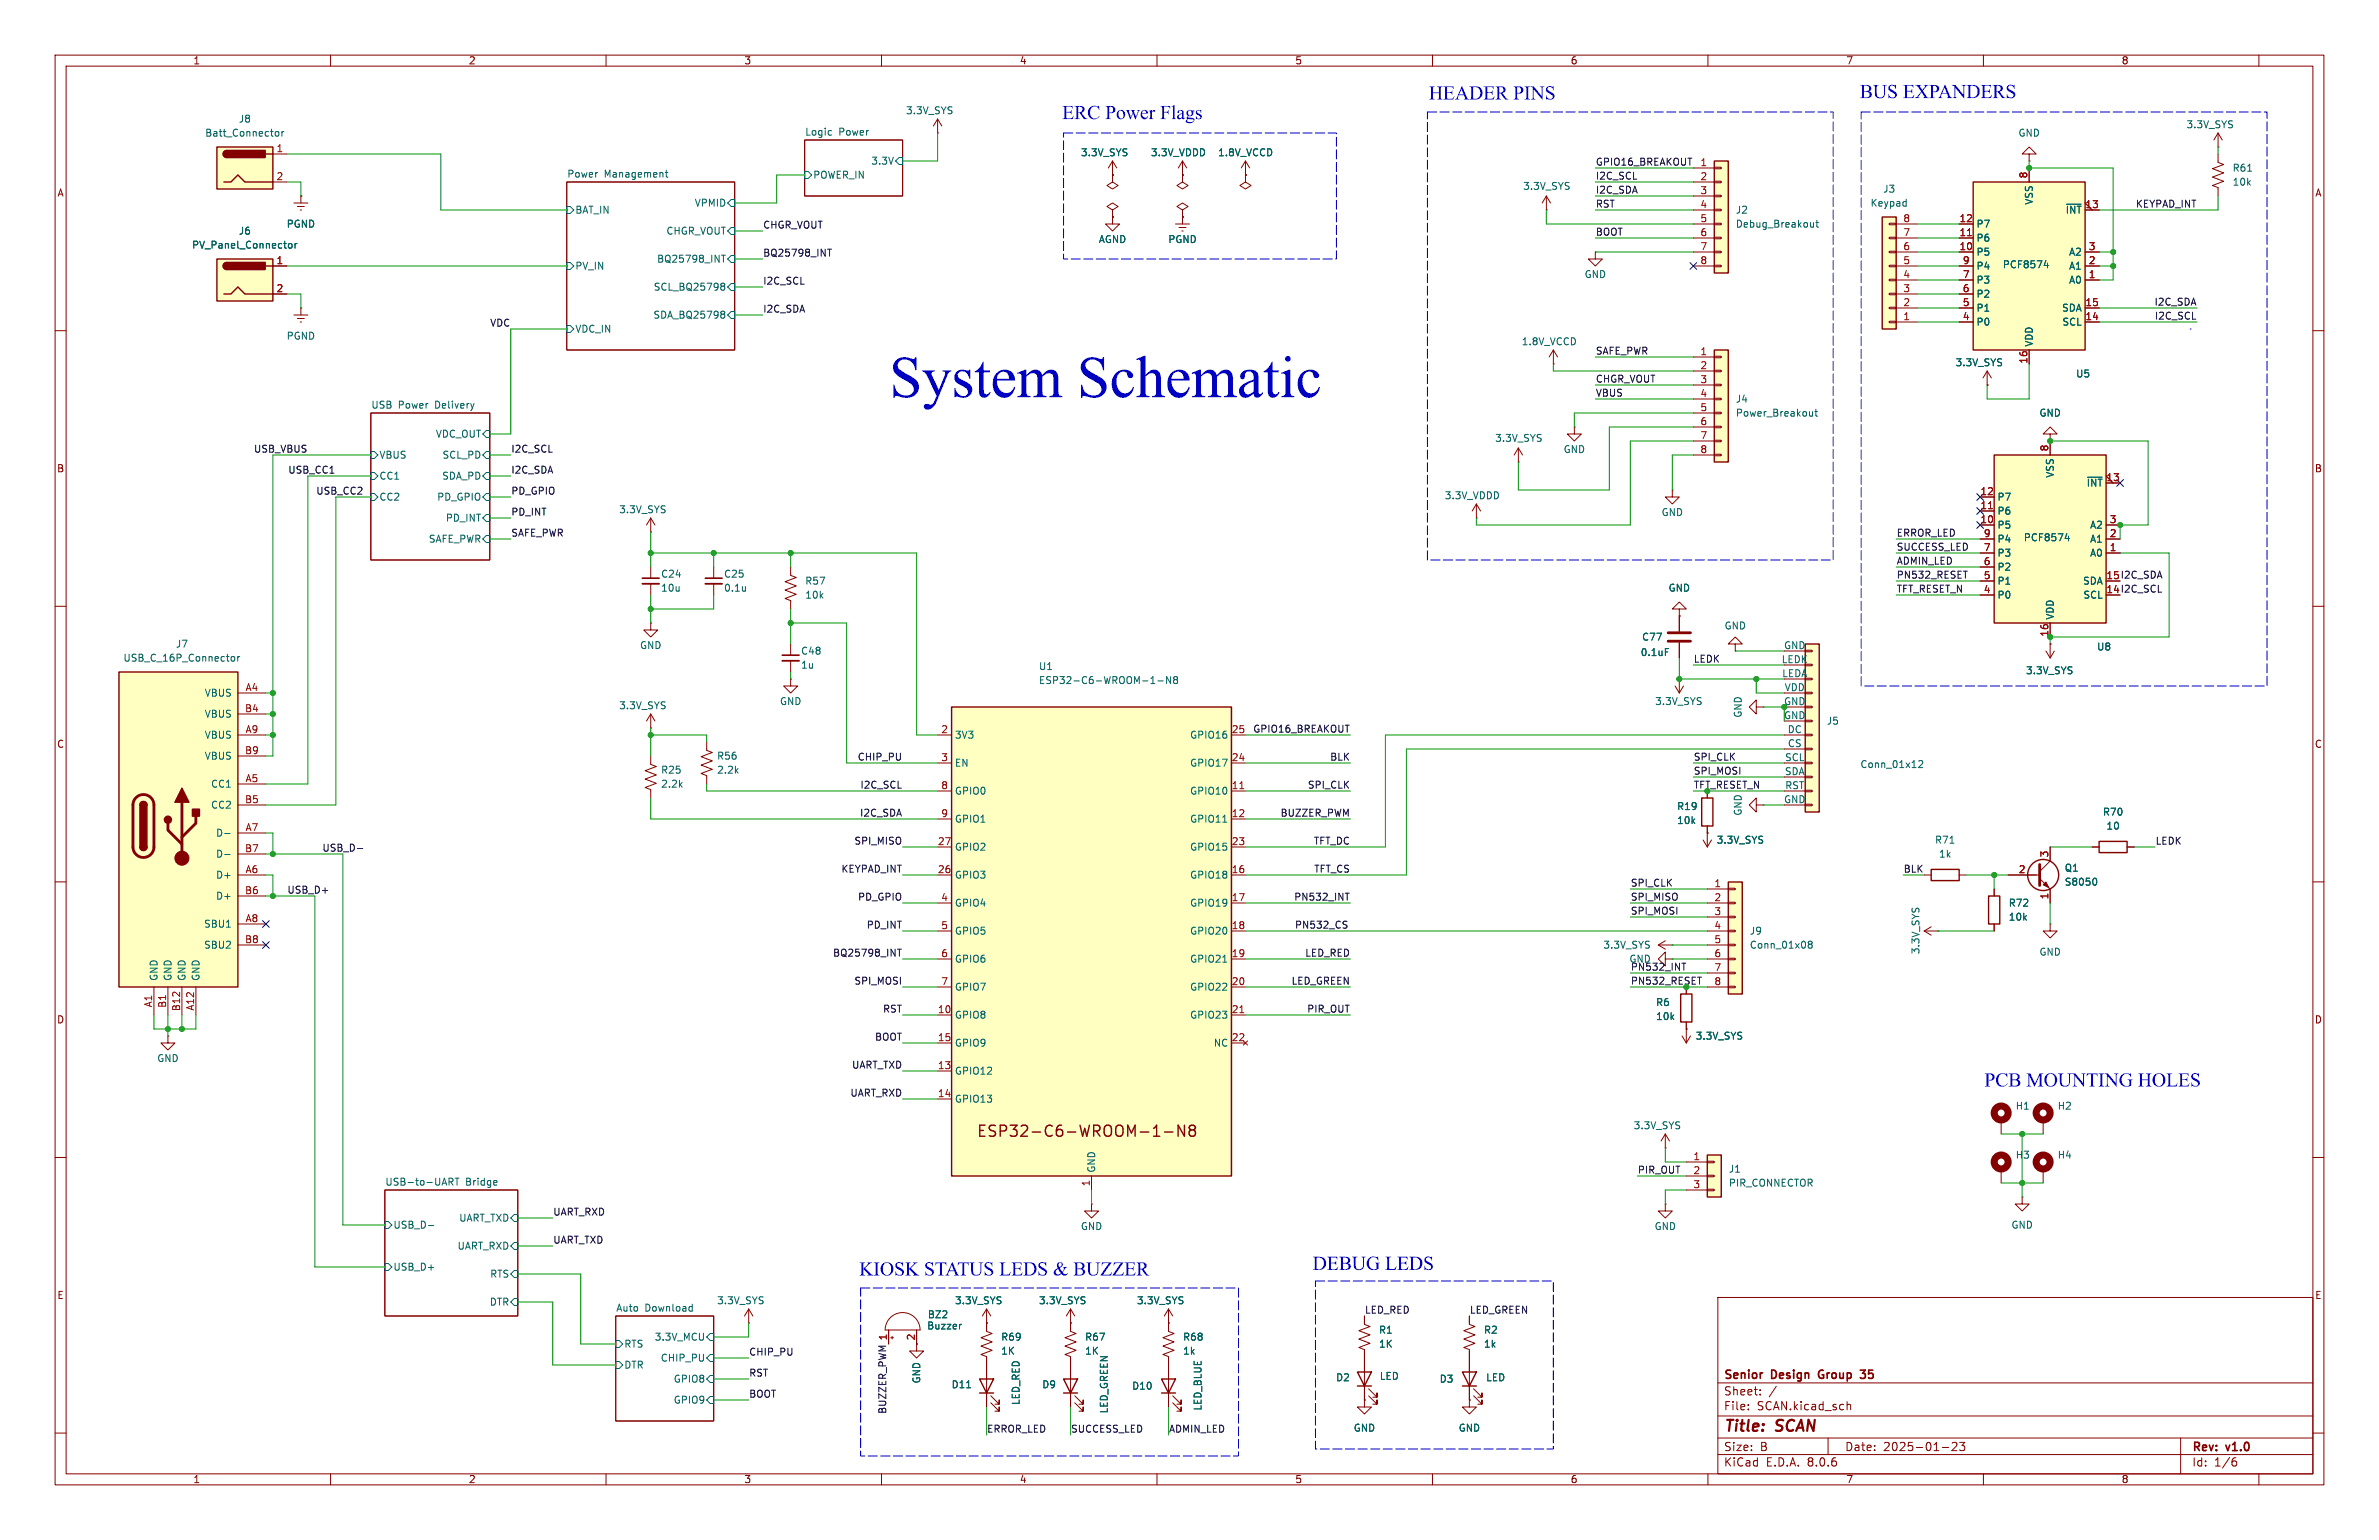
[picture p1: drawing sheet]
<svg xmlns="http://www.w3.org/2000/svg" width="432mm" height="279mm" viewBox="0 0 432 279" stroke-linecap="round" stroke-linejoin="round" font-family="sans-serif">
<defs><g id="words">
<text font-size="10.6" fill="#0000c2" x="161.4" y="74.9">SystemSchematic</text>
<g font-size="3.5" fill="#0000c2">
<text x="192.8" y="22">ERCPowerFlags</text>
<text x="259.3" y="18.5">HEADERPINS</text>
<text x="337.6" y="18.2">BUSEXPANDERS</text>
<text x="360.2" y="197.6">PCBMOUNTING HOLES</text>
<text x="156" y="231.8">KIOSK STATUSLEDS&amp; BUZZER</text>
<text x="238.3" y="230.8">DEBUGLEDS</text>
</g>
<g font-size="2.8" fill="#840000">
<text x="177.2" y="206.6">ESP32-C6-WROOM-1-N8</text>
<text x="312.8" y="260.3">Title:</text>
<text x="322.5" y="260.3">SCAN</text>
</g>
<g font-size="2.1" fill="#840000">
<text x="312.8" y="250.6">Senior</text>
<text x="321.6" y="250.6">Design</text>
<text x="330.8" y="250.6">Group</text>
<text x="339" y="250.6">35</text>
<text x="312.8" y="256.1">File:</text>
<text x="312.8" y="253.4">Sheet:</text>
<text x="318.9" y="256.1">SCAN.kicad_sch</text>
<text x="312.8" y="263.5">Size:</text>
<text x="319.5" y="263.5">B</text>
<text x="334.8" y="263.5">Date:</text>
<text x="341.8" y="263.5">2025-01-23</text>
<text x="397.8" y="263.7">Rev:</text>
<text x="404.2" y="263.7">v1.0</text>
<text x="312.8" y="266.3">KiCad</text>
<text x="320.5" y="266.3">E.D.A.</text>
<text x="328.1" y="266.3">8.0.6</text>
<text x="397.8" y="266.3">Id:</text>
<text x="401.9" y="266.3">1/6</text>
</g>
<g font-size="1.8" fill="#840000">
<text x="35" y="11.9">1</text>
<text x="85" y="11.9">2</text>
<text x="135" y="11.9">3</text>
<text x="185" y="11.9">4</text>
<text x="235" y="11.9">5</text>
<text x="285" y="11.9">6</text>
<text x="335" y="11.9">7</text>
<text x="385" y="11.9">8</text>
<text x="10.3" y="35.9">A</text>
<text x="420.1" y="35.9">A</text>
<text x="10.3" y="85.9">B</text>
<text x="420.1" y="85.9">B</text>
<text x="382.2" y="107.7">14 I2C_SCL</text>
<text x="382.2" y="105.2">15 I2C_SDA</text>
<text x="10.3" y="135.9">C</text>
<text x="420.1" y="135.9">C</text>
<text x="10.3" y="185.9">D</text>
<text x="420.1" y="185.9">D</text>
<text x="10.3" y="235.9">E</text>
<text x="420.1" y="235.9">E</text>
<text x="35" y="269.3">1</text>
<text x="85" y="269.3">2</text>
<text x="135" y="269.3">3</text>
<text x="185" y="269.3">4</text>
<text x="235" y="269.3">5</text>
<text x="285" y="269.3">6</text>
<text x="335" y="269.3">7</text>
<text x="385" y="269.3">8</text>
</g>
<g font-size="1.8" fill="#006464">
<text x="43.3" y="22.5">J8</text>
<text x="164.3" y="20.9">3.3V_SYS</text>
<text x="396.8" y="23.5">3.3V_SYS</text>
<text x="37.2" y="25">Batt_Connector</text>
<text x="146" y="24.7">Logic</text>
<text x="152.2" y="24.7">Power</text>
<text x="196.1" y="28.5">3.3V_SYS</text>
<text x="208.8" y="28.5">3.3V_VDDD</text>
<text x="221" y="28.5">1.8V_VCCD</text>
<text x="366.3" y="25">GND</text>
<text x="102.9" y="32.3">Power</text>
<text x="109.7" y="32.3">Management</text>
<text x="147.5" y="32.6">POWER_IN</text>
<text x="158.1" y="30.1">3.3V</text>
<text x="276.4" y="34.6">3.3V_SYS</text>
<text x="341.7" y="35.2">J3</text>
<text x="405.1" y="31.3">R61</text>
<text x="405.1" y="33.9">10k</text>
<text x="51.9" y="41.5">PGND</text>
<text x="104.3" y="39">BAT_IN</text>
<text x="126" y="37.7">VPMID</text>
<text x="315" y="39">J2</text>
<text x="315" y="41.5">Debug_Breakout</text>
<text x="339.4" y="37.7">Keypad</text>
<text x="358.6" y="41.5">P7</text>
<text x="369.2" y="37.2" transform="rotate(-90 369.2 37.2)">VSS</text>
<text x="374.8" y="39">~{INT}</text>
<text x="34.8" y="45.3">PV_Panel_Connector</text>
<text x="43.3" y="42.8">J6</text>
<text x="119.2" y="47.9">BQ25798_INT</text>
<text x="120.9" y="42.8">CHGR_VOUT</text>
<text x="199.3" y="44.3">AGND</text>
<text x="212" y="44.3">PGND</text>
<text x="358.6" y="46.6">P5</text>
<text x="358.6" y="44">P6</text>
<text x="375.5" y="46.6">A2</text>
<text x="104.3" y="49.1">PV_IN</text>
<text x="118.6" y="52.9">SCL_BQ25798</text>
<text x="287.5" y="50.6">GND</text>
<text x="358.6" y="51.7">P3</text>
<text x="358.6" y="49.1">P4</text>
<text x="363.4" y="48.9">PCF8574</text>
<text x="375.5" y="51.7">A0</text>
<text x="375.5" y="49.1">A1</text>
<text x="118.5" y="58">SDA_BQ25798</text>
<text x="358.6" y="59.3">P0</text>
<text x="358.6" y="56.7">P1</text>
<text x="358.6" y="54.2">P2</text>
<text x="374.2" y="56.7">SDA</text>
<text x="374.2" y="59.3">SCL</text>
<text x="51.9" y="61.8">PGND</text>
<text x="104.3" y="60.6">VDC_IN</text>
<text x="276.1" y="62.8">1.8V_VCCD</text>
<text x="369.2" y="63" transform="rotate(-90 369.2 63)">VDD</text>
<text x="354.8" y="66.6">3.3V_SYS</text>
<text x="376.7" y="68.7">U5</text>
<text x="67.3" y="74.2">USB</text>
<text x="72.3" y="74.2">Power</text>
<text x="79.1" y="74.2">Delivery</text>
<text x="315" y="73.3">J4</text>
<text x="315" y="75.8">Power_Breakout</text>
<text x="370.1" y="75.8">GND</text>
<text x="68.8" y="83.4">VBUS</text>
<text x="79" y="79.6">VDC_OUT</text>
<text x="80.2" y="83.4">SCL_PD</text>
<text x="271.3" y="80.4">3.3V_SYS</text>
<text x="283.7" y="82.4">GND</text>
<text x="68.8" y="87.2">CC1</text>
<text x="80.2" y="87.2">SDA_PD</text>
<text x="373" y="86.8" transform="rotate(-90 373 86.8)">VSS</text>
<text x="378.7" y="88.5">~{INT}</text>
<text x="68.8" y="91">CC2</text>
<text x="79.3" y="91">PD_GPIO</text>
<text x="80.8" y="94.8">PD_INT</text>
<text x="112.3" y="93.3">3.3V_SYS</text>
<text x="262.1" y="90.8">3.3V_VDDD</text>
<text x="301.5" y="93.8">GND</text>
<text x="362.5" y="93.6">P6</text>
<text x="362.5" y="91">P7</text>
<text x="77.7" y="98.7">SAFE_PWR</text>
<text x="362.5" y="96.1">P5</text>
<text x="362.5" y="101.2">P3</text>
<text x="362.5" y="98.7">P4</text>
<text x="367.2" y="98.4">PCF8574</text>
<text x="379.3" y="101.2">A0</text>
<text x="379.3" y="98.7">A1</text>
<text x="379.3" y="96.1">A2</text>
<text x="119.9" y="105">C24</text>
<text x="119.9" y="107.5">10u</text>
<text x="131.3" y="105">C25</text>
<text x="131.3" y="107.5">0.1u</text>
<text x="146.1" y="106.3">R57</text>
<text x="302.8" y="107.5">GND</text>
<text x="362.5" y="106.3">P1</text>
<text x="362.5" y="103.7">P2</text>
<text x="378" y="106.3">SDA</text>
<text x="146.1" y="108.8">10k</text>
<text x="362.5" y="108.8">P0</text>
<text x="373" y="112.5" transform="rotate(-90 373 112.5)">VDD</text>
<text x="378.1" y="108.8">SCL</text>
<text x="31.8" y="117.7">J7</text>
<text x="116.1" y="118">GND</text>
<text x="145.3" y="119">C48</text>
<text x="297.7" y="119.2">0.1uF</text>
<text x="298" y="116.4">C77</text>
<text x="312.9" y="114.4">GND</text>
<text x="323.7" y="117.9">GND</text>
<text x="380.5" y="118.2">U8</text>
<text x="22.3" y="120.2">USB_C_16P_Connector</text>
<text x="145.3" y="121.5">1u</text>
<text x="188.5" y="124.3">ESP32-C6-WROOM-1-N8</text>
<text x="188.5" y="121.8">U1</text>
<text x="323.3" y="120.4">LEDK</text>
<text x="323.4" y="122.9">LEDA</text>
<text x="323.8" y="125.5">VDD</text>
<text x="367.6" y="122.5">3.3V_SYS</text>
<text x="37.1" y="126.6">VBUS</text>
<text x="37.1" y="130.4">VBUS</text>
<text x="112.3" y="128.9">3.3V_SYS</text>
<text x="141.5" y="128.1">GND</text>
<text x="300.3" y="128.1">3.3V_SYS</text>
<text x="316.3" y="130.3" transform="rotate(-90 316.3 130.3)">GND</text>
<text x="323.7" y="128">GND</text>
<text x="323.7" y="130.6">GND</text>
<text x="331.5" y="131.7">J5</text>
<text x="37.1" y="134.2">VBUS</text>
<text x="173.2" y="134.2">3V3</text>
<text x="215.9" y="134.2">GPIO16</text>
<text x="324.4" y="133.1">DC</text>
<text x="324.4" y="135.6">CS</text>
<text x="37.1" y="138">VBUS</text>
<text x="38.2" y="143.1">CC1</text>
<text x="119.9" y="143.1">2.2k</text>
<text x="119.9" y="140.6">R25</text>
<text x="130.1" y="140.6">2.2k</text>
<text x="130.1" y="138">R56</text>
<text x="173.2" y="139.3">EN</text>
<text x="215.9" y="139.3">GPIO17</text>
<text x="323.9" y="140.7">SDA</text>
<text x="323.9" y="138.2">SCL</text>
<text x="323.9" y="143.3">RST</text>
<text x="337.6" y="139.5">Conn_01x12</text>
<text x="38.2" y="146.9">CC2</text>
<text x="173.2" y="144.4">GPIO0</text>
<text x="173.2" y="149.5">GPIO1</text>
<text x="215.9" y="144.4">GPIO10</text>
<text x="215.9" y="149.5">GPIO11</text>
<text x="304.3" y="147.2">R19</text>
<text x="304.3" y="149.7">10k</text>
<text x="316.3" y="148.1" transform="rotate(-90 316.3 148.1)">GND</text>
<text x="323.7" y="145.8">GND</text>
<text x="381.6" y="148.2">R70</text>
<text x="39.1" y="152">D-</text>
<text x="39.1" y="155.8">D-</text>
<text x="173.2" y="154.5">GPIO2</text>
<text x="215.9" y="154.5">GPIO15</text>
<text x="311.5" y="153.3">3.3V_SYS</text>
<text x="351.1" y="153.3">R71</text>
<text x="351.8" y="155.8">1k</text>
<text x="382.2" y="150.7">10</text>
<text x="39.1" y="159.6">D+</text>
<text x="173.2" y="159.6">GPIO3</text>
<text x="215.9" y="159.6">GPIO18</text>
<text x="374.7" y="158.3">Q1</text>
<text x="374.7" y="160.9">S8050</text>
<text x="39.1" y="163.4">D+</text>
<text x="173.2" y="164.7">GPIO4</text>
<text x="215.9" y="164.7">GPIO19</text>
<text x="364.5" y="164.7">R72</text>
<text x="364.5" y="167.2">10k</text>
<text x="36.9" y="168.5">SBU1</text>
<text x="36.9" y="172.3">SBU2</text>
<text x="173.2" y="169.8">GPIO5</text>
<text x="215.9" y="169.8">GPIO20</text>
<text x="290.9" y="172.3">3.3V_SYS</text>
<text x="317.5" y="169.8">J9</text>
<text x="317.5" y="172.3">Conn_01x08</text>
<text x="348.6" y="173.2" transform="rotate(-90 348.6 173.2)">3.3V_SYS</text>
<text x="370.1" y="173.6">GND</text>
<text x="28.8" y="178.1" transform="rotate(-90 28.8 178.1)">GND</text>
<text x="31.3" y="178.1" transform="rotate(-90 31.3 178.1)">GND</text>
<text x="33.9" y="178.1" transform="rotate(-90 33.9 178.1)">GND</text>
<text x="36.4" y="178.1" transform="rotate(-90 36.4 178.1)">GND</text>
<text x="173.2" y="174.9">GPIO6</text>
<text x="173.2" y="179.9">GPIO7</text>
<text x="215.9" y="174.9">GPIO21</text>
<text x="215.9" y="179.9">GPIO22</text>
<text x="173.2" y="185">GPIO8</text>
<text x="215.9" y="185">GPIO23</text>
<text x="300.5" y="182.7">R6</text>
<text x="300.5" y="185.3">10k</text>
<text x="173.2" y="190.1">GPIO9</text>
<text x="220.2" y="190.1">NC</text>
<text x="307.7" y="188.8">3.3V_SYS</text>
<text x="28.4" y="192.9">GND</text>
<text x="173.2" y="195.2">GPIO12</text>
<text x="173.2" y="200.3">GPIO13</text>
<text x="365.8" y="201.5">H1</text>
<text x="373.4" y="201.5">H2</text>
<text x="296.4" y="205.1">3.3V_SYS</text>
<text x="69.8" y="215.2">USB-to-UART</text>
<text x="84.5" y="215.2">Bridge</text>
<text x="199" y="212.9" transform="rotate(-90 199 212.9)">GND</text>
<text x="313.7" y="213">J1</text>
<text x="313.7" y="215.5">PIR_CONNECTOR</text>
<text x="365.8" y="210.4">H3</text>
<text x="373.4" y="210.4">H4</text>
<text x="83.2" y="221.8">UART_TXD</text>
<text x="71.3" y="223.1">USB_D-</text>
<text x="82.9" y="226.9">UART_RXD</text>
<text x="196.1" y="223.4">GND</text>
<text x="300.2" y="223.4">GND</text>
<text x="365" y="223.1">GND</text>
<text x="71.3" y="230.7">USB_D+</text>
<text x="88.9" y="232">RTS</text>
<text x="88.8" y="237.1">DTR</text>
<text x="111.8" y="238">Auto</text>
<text x="117" y="238">Download</text>
<text x="130.1" y="236.8">3.3V_SYS</text>
<text x="168.3" y="239.4">BZ2</text>
<text x="173.2" y="236.8">3.3V_SYS</text>
<text x="188.5" y="236.8">3.3V_SYS</text>
<text x="206.3" y="236.8">3.3V_SYS</text>
<text x="113.2" y="244.7">RTS</text>
<text x="118.7" y="243.4">3.3V_MCU</text>
<text x="168.2" y="241.4">Buzzer</text>
<text x="181.6" y="246">1K</text>
<text x="181.6" y="243.4">R69</text>
<text x="196.9" y="246">1K</text>
<text x="196.9" y="243.4">R67</text>
<text x="214.6" y="243.4">R68</text>
<text x="214.6" y="246">1k</text>
<text x="250.2" y="242.2">R1</text>
<text x="250.2" y="244.7">1K</text>
<text x="269.3" y="242.2">R2</text>
<text x="269.3" y="244.7">1k</text>
<text x="113.2" y="248.5">DTR</text>
<text x="119.8" y="247.2">CHIP_PU</text>
<text x="122.2" y="251.1">GPIO8</text>
<text x="167.2" y="251.1" transform="rotate(-90 167.2 251.1)">GND</text>
<text x="242.4" y="250.8">D2</text>
<text x="250.3" y="250.5">LED</text>
<text x="261.2" y="251.1">D3</text>
<text x="269.6" y="250.8">LED</text>
<text x="122.2" y="254.9">GPIO9</text>
<text x="172.6" y="252.1">D11</text>
<text x="185.3" y="255" transform="rotate(-90 185.3 255)">LED_RED</text>
<text x="189.1" y="252.1">D9</text>
<text x="201.3" y="256.5" transform="rotate(-90 201.3 256.5)">LED_GREEN</text>
<text x="205.4" y="252.3">D10</text>
<text x="218.3" y="256" transform="rotate(-90 218.3 256)">LED_BLUE</text>
<text x="245.6" y="259.9">GND</text>
<text x="264.7" y="259.9">GND</text>
</g>
<g font-size="1.8" fill="#a90000">
<text x="50.1" y="27.7">1</text>
<text x="50.1" y="32.8">2</text>
<text x="308.5" y="30.2">1</text>
<text x="308.5" y="32.8">2</text>
<text x="308.5" y="35.3">3</text>
<text x="368" y="32.5" transform="rotate(-90 368 32.5)">8</text>
<text x="308.5" y="37.8">4</text>
<text x="308.5" y="40.4">5</text>
<text x="345.4" y="40.4">8</text>
<text x="355.6" y="40.4">12</text>
<text x="378.4" y="37.8">13</text>
<text x="308.5" y="42.9">6</text>
<text x="308.5" y="45.5">7</text>
<text x="345.4" y="45.5">6</text>
<text x="345.4" y="42.9">7</text>
<text x="355.6" y="45.5">10</text>
<text x="355.6" y="42.9">11</text>
<text x="379" y="45.5">3</text>
<text x="50.1" y="48">1</text>
<text x="50.1" y="53.1">2</text>
<text x="308.5" y="48">8</text>
<text x="345.4" y="53.1">3</text>
<text x="345.4" y="50.5">4</text>
<text x="345.4" y="48">5</text>
<text x="356.2" y="53.1">6</text>
<text x="356.2" y="50.5">7</text>
<text x="356.2" y="48">9</text>
<text x="379" y="50.5">1</text>
<text x="379" y="48">2</text>
<text x="345.4" y="58.2">1</text>
<text x="345.4" y="55.6">2</text>
<text x="356.2" y="58.2">4</text>
<text x="356.2" y="55.6">5</text>
<text x="378.4" y="58.2">14</text>
<text x="378.4" y="55.6">15</text>
<text x="308.5" y="64.5">1</text>
<text x="308.5" y="67.1">2</text>
<text x="308.5" y="69.6">3</text>
<text x="368" y="66.1" transform="rotate(-90 368 66.1)">16</text>
<text x="308.5" y="72.1">4</text>
<text x="308.5" y="74.7">5</text>
<text x="308.5" y="77.2">6</text>
<text x="308.5" y="79.8">7</text>
<text x="308.5" y="82.3">8</text>
<text x="371.9" y="82" transform="rotate(-90 371.9 82)">8</text>
<text x="359.4" y="89.9">12</text>
<text x="382.2" y="87.4">13</text>
<text x="359.4" y="95">10</text>
<text x="359.4" y="92.5">11</text>
<text x="382.8" y="95">3</text>
<text x="360" y="100.1">7</text>
<text x="360" y="97.5">9</text>
<text x="382.8" y="100.1">1</text>
<text x="382.8" y="97.5">2</text>
<text x="360" y="107.7">4</text>
<text x="360" y="105.2">5</text>
<text x="360" y="102.6">6</text>
<text x="382.2" y="107.7">14</text>
<text x="382.2" y="105.2">15</text>
<text x="371.9" y="115.6" transform="rotate(-90 371.9 115.6)">16</text>
<text x="44.5" y="125.5">A4</text>
<text x="44.4" y="129.3">B4</text>
<text x="44.4" y="136.9">B9</text>
<text x="44.5" y="133.1">A9</text>
<text x="170.7" y="133.1">2</text>
<text x="223.5" y="133.1">25</text>
<text x="44.5" y="142">A5</text>
<text x="170.7" y="138.2">3</text>
<text x="170.7" y="143.3">8</text>
<text x="223.5" y="143.3">11</text>
<text x="223.5" y="138.2">24</text>
<text x="44.4" y="145.8">B5</text>
<text x="170.7" y="148.3">9</text>
<text x="223.5" y="148.3">12</text>
<text x="44.4" y="154.7">B7</text>
<text x="44.5" y="150.9">A7</text>
<text x="170.1" y="153.4">27</text>
<text x="223.5" y="153.4">23</text>
<text x="371.9" y="155.6" transform="rotate(-90 371.9 155.6)">3</text>
<text x="44.5" y="158.5">A6</text>
<text x="170.1" y="158.5">26</text>
<text x="223.5" y="158.5">16</text>
<text x="311.1" y="161">1</text>
<text x="366.3" y="158.5">2</text>
<text x="44.4" y="162.3">B6</text>
<text x="44.5" y="167.4">A8</text>
<text x="170.7" y="163.6">4</text>
<text x="223.5" y="163.6">17</text>
<text x="311.1" y="163.6">2</text>
<text x="311.1" y="166.1">3</text>
<text x="371.9" y="163.3" transform="rotate(-90 371.9 163.3)">1</text>
<text x="44.4" y="171.2">B8</text>
<text x="170.7" y="168.7">5</text>
<text x="170.7" y="173.7">6</text>
<text x="223.5" y="168.7">18</text>
<text x="223.5" y="173.7">19</text>
<text x="311.1" y="168.7">4</text>
<text x="311.1" y="171.2">5</text>
<text x="311.1" y="173.7">6</text>
<text x="170.7" y="178.8">7</text>
<text x="223.5" y="178.8">20</text>
<text x="311.1" y="176.3">7</text>
<text x="311.1" y="178.8">8</text>
<text x="27.7" y="182.9" transform="rotate(-90 27.7 182.9)">A1</text>
<text x="30.2" y="183" transform="rotate(-90 30.2 183)">B1</text>
<text x="32.8" y="183.6" transform="rotate(-90 32.8 183.6)">B12</text>
<text x="35.3" y="183.5" transform="rotate(-90 35.3 183.5)">A12</text>
<text x="170.1" y="183.9">10</text>
<text x="223.5" y="183.9">21</text>
<text x="170.1" y="189">15</text>
<text x="223.5" y="189">22</text>
<text x="170.1" y="194.1">13</text>
<text x="170.1" y="199.1">14</text>
<text x="197.9" y="215.3" transform="rotate(-90 197.9 215.3)">1</text>
<text x="307.3" y="210.6">1</text>
<text x="307.3" y="213.1">2</text>
<text x="307.3" y="215.6">3</text>
<text x="161" y="243.3" transform="rotate(-90 161 243.3)">1</text>
<text x="166.1" y="243.3" transform="rotate(-90 166.1 243.3)">2</text>
</g>
<g font-size="1.8" fill="#0f0f0f">
<text x="289.6" y="32.7">I2C_SCL</text>
<text x="289.6" y="30.1">GPIO16_BREAKOUT</text>
<text x="289.6" y="35.2">I2C_SDA</text>
<text x="138.4" y="41.6">CHGR_VOUT</text>
<text x="289.6" y="37.8">RST</text>
<text x="387.6" y="37.8">KEYPAD_INT</text>
<text x="138.4" y="46.6">BQ25798_INT</text>
<text x="289.6" y="42.8">BOOT</text>
<text x="138.4" y="51.7">I2C_SCL</text>
<text x="88.9" y="59.3">VDC</text>
<text x="138.4" y="56.8">I2C_SDA</text>
<text x="391" y="55.5">I2C_SDA</text>
<text x="391" y="58.1">I2C_SCL</text>
<text x="289.6" y="64.4">SAFE_PWR</text>
<text x="289.6" y="69.5">CHGR_VOUT</text>
<text x="289.6" y="72">VBUS</text>
<text x="46" y="82.2">USB_VBUS</text>
<text x="92.7" y="82.2">I2C_SCL</text>
<text x="52.2" y="86">USB_CC1</text>
<text x="57.3" y="89.8">USB_CC2</text>
<text x="92.7" y="86">I2C_SDA</text>
<text x="92.7" y="89.8">PD_GPIO</text>
<text x="92.7" y="93.6">PD_INT</text>
<text x="92.7" y="97.4">SAFE_PWR</text>
<text x="344.2" y="97.4">ERROR_LED</text>
<text x="344.2" y="100">SUCCESS_LED</text>
<text x="344.2" y="102.5">ADMIN_LED</text>
<text x="344.2" y="105.1">PN532_RESET</text>
<text x="344.2" y="107.6">TFT_RESET_N</text>
<text x="307.3" y="120.3">LEDK</text>
<text x="227.4" y="133">GPIO16_BREAKOUT</text>
<text x="155.6" y="138.1">CHIP_PU</text>
<text x="156.1" y="143.2">I2C_SCL</text>
<text x="237.3" y="143.2">SPI_CLK</text>
<text x="241.3" y="138.1">BLK</text>
<text x="307.3" y="140.6">SPI_MOSI</text>
<text x="307.3" y="138.1">SPI_CLK</text>
<text x="156" y="148.2">I2C_SDA</text>
<text x="232.3" y="148.2">BUZZER_PWM</text>
<text x="58.4" y="154.6">USB_D-</text>
<text x="155" y="153.3">SPI_MISO</text>
<text x="238.4" y="153.3">TFT_DC</text>
<text x="391.2" y="153.3">LEDK</text>
<text x="152.6" y="158.4">KEYPAD_INT</text>
<text x="238.4" y="158.4">TFT_CS</text>
<text x="295.9" y="160.9">SPI_CLK</text>
<text x="345.4" y="158.4">BLK</text>
<text x="52.1" y="162.2">USB_D+</text>
<text x="155.6" y="163.5">PD_GPIO</text>
<text x="234.8" y="163.5">PN532_INT</text>
<text x="295.9" y="163.5">SPI_MISO</text>
<text x="295.9" y="166">SPI_MOSI</text>
<text x="151.1" y="173.6">BQ25798_INT</text>
<text x="157.2" y="168.6">PD_INT</text>
<text x="234.9" y="168.6">PN532_CS</text>
<text x="236.8" y="173.6">LED_RED</text>
<text x="155" y="178.7">SPI_MOSI</text>
<text x="234.3" y="178.7">LED_GREEN</text>
<text x="295.7" y="174.9">GND</text>
<text x="295.9" y="176.2">PN532_INT</text>
<text x="160.2" y="183.8">RST</text>
<text x="237.2" y="183.8">PIR_OUT</text>
<text x="158.7" y="188.9">BOOT</text>
<text x="154.6" y="194">UART_TXD</text>
<text x="154.3" y="199">UART_RXD</text>
<text x="297.2" y="213">PIR_OUT</text>
<text x="100.3" y="220.6">UART_RXD</text>
<text x="100.3" y="225.7">UART_TXD</text>
<text x="247.6" y="238.4">LED_RED</text>
<text x="266.7" y="238.4">LED_GREEN</text>
<text x="135.9" y="249.8">RST</text>
<text x="135.9" y="246">CHIP_PU</text>
<text x="135.9" y="253.7">BOOT</text>
<text x="160.9" y="256.6" transform="rotate(-90 160.9 256.6)">BUZZER_PWM 1</text>
<text x="179.1" y="260">ERROR_LED</text>
<text x="194.3" y="260">SUCCESS_LED</text>
<text x="212.1" y="260">ADMIN_LED</text>
</g>
<g font-size="1.8" fill="#009600">
<text x="307.3" y="143.2">TFT_RESET_N</text>
<text x="295.9" y="178.7">PN532_RESET</text>
</g>
</g></defs>
<g fill="none" stroke="#840000" stroke-width=".18">
<path d="M10 10h411.8v259.4h-411.8zM12 12h407.8v255.4h-407.8zM60 10v2M110 10v2M160 10v2M210 10v2M260 10v2M310 10v2M360 10v2M410 10v2M102.9 33h30.4v30.5h-30.4zM146 25.4h17.8v10.2h-17.8z"/>
<path d="M201.9 38.1l1-.6-1-.7-1 .7 1 .6v1.3M201.9 39.4h.1M201.9 31.8h.1M201.9 29.2l-.7 1.3M201.9 29.2v2.6M201.9 29.2l.8 1.3M10 60h2M419.8 60h2M67.3 74.9h21.6v26.7h-21.6zM10 110h2M143.5 116.8v2.1M143.5 119.9v2"/>
<path d="M419.8 110h2M10 160h2M419.8 160h2M10 210h2M69.8 215.9h24.2v22.9h-24.2zM419.8 210h2M111.8 238.8h17.7v19h-17.7zM212.1 237.5v4.1l1 .3-2 .8 2 .8-2 .7 2 .8-2 .7 1 .4v9.2M212.1 237.5l-.8 1.3M212.1 237.5l.8 1.3M311.8 235.4h108v32h-108zM10 260h2"/>
<path d="M212.1 240h.1M212.9 254.5l1.5 1.5v-.7v.7h-.8M212.9 253.2l1.5 1.6v-.8v.8h-.8M311.8 256.9h108M311.8 250.9h108M317.3 255.6v.2M317.3 254.9v.1M319.5 252.9v.2M319.5 252.2v.1M322.4 251.5l-1.3 1.9M335.3 254.3v1.5M335.3 254.9l.2-.1 .3 .1 .1 .9"/>
<path d="M419.8 260h2M60 267.4v2M110 267.4v2M160 267.4v2M210 267.4v2M260 267.4v2M310 267.4v2M311.8 263.9h108M311.8 260.9h108M331.8 260.9v3M352.5 262.6h1.2M354.3 261.8l.6-.1 .2 .1 .1 .3-.9 1.1h.9"/>
<path d="M355.7 261.7h.9l-.5 .6 .4 .1v.6l-.2 .2h-.4l-.2-.2M360 267.4v2M395.8 260.9v6.5M405.4 265.1h.3l.3 .2-.1 .5-.5 .2M405.8 264.5l-.4 .1M410 267.4v2"/>
</g>
<path d="M142 118.9h3M330.2 248.8l-.1 .4 .1 .7M337.6 248.6h1l-.5 .5 .3 .1M337.7 250h.7" fill="none" stroke="#840000" stroke-width=".3"/>
<g fill="none" stroke="#006464" stroke-width=".18">
<path d="M102.9 37.5h.6l.6 .6-.6 .6h-.6zM120.7 31.3h.5M120.9 30.9v1.1l.3 .1M132.7 36.2h.6v1.3h-.6l-.6-.7zM146 31.1h.7l.6 .7-.6 .6h-.7zM150.8 23.7h.1M150.9 24.5h-.1M163.2 28.6h.6v1.2h-.6l-.6-.6zM102.9 59.1h.6l.6 .6-.6 .6h-.6zM102.9 47.6h.6l.6 .7-.6 .6h-.6zM130.9 46.3h.8M130.9 51.9h.2"/>
<path d="M130.9 51.4h.4l.2 .1v.2l-.2 .2M131.1 56.5h.2l.2 .2-.2 .3M131.1 51.9h.2M131.1 51.9l-.2 .1M131.1 57h.2M131.3 46.3v1.3M131.3 51.9l.2 .3v.3l-.2 .1h-.4M131.3 57l.2 .2v.3l-.1 .2h-.3M132.7 46.4h.6v1.2h-.6l-.6-.6zM132.7 51.4h.6v1.3h-.6l-.6-.6zM132.7 56.5h.6v1.3h-.6l-.6-.6zM132.7 41.3h.6v1.2h-.6l-.6-.6z"/>
<path d="M87.6 78.7l.7-.6h.6v1.3h-.6zM67.3 85.7h.6l.7 .7-.7 .6h-.6zM67.3 89.5h.6l.7 .7-.7 .6h-.6zM67.3 81.9h.6l.7 .7-.7 .6h-.6zM87.6 86.4l.7-.7h.6v1.3h-.6zM87.6 97.8l.7-.6h.6v1.2h-.6zM88.3 93.3h.6v1.3h-.6l-.7-.6zM88.3 89.5h.6v1.3h-.6l-.7-.6zM88.3 81.9h.6v1.3h-.6l-.7-.6zM81.5 213.8h.5l.2 .2-.1 .4h-.6M81.8 214.4l.4 .6M82.6 213.8h.7"/>
<path d="M83 213.8v1.2M90.1 214.2l.1 .3-.6 .1M69.8 229.2h.7l.6 .7-.6 .6h-.7zM69.8 221.6h.7l.6 .7-.6 .6h-.7zM77.8 222.3h.9M93.3 220.3h.7v1.3h-.7l-.6-.6zM93.3 225.4h.7v1.3h-.7l-.6-.6zM93.3 230.5h.7v1.3h-.7l-.6-.7zM93.3 235.6h.7v1.3h-.7l-.6-.7zM125.3 237l.3 .1M125.6 236.6v1.3M125.6 237.8l-.3 .1"/>
<path d="M111.8 243.2h.6l.6 .6-.6 .7h-.6zM111.8 247h.6l.6 .7-.6 .6h-.6zM128.9 245.7h.6v1.3h-.6l-.6-.6zM128.9 241.9h.6v1.3h-.6l-.6-.6zM128.9 249.6h.6v1.2h-.6l-.6-.6zM128.9 253.4h.6v1.2h-.6l-.6-.6z"/>
</g>
<path d="M142 119.9h3" fill="none" stroke="#840000" stroke-width=".33"/>
<path d="M210.8 250.2h2.6l-1.3 2.5zM210.8 252.7h2.6" fill="none" stroke="#840000" stroke-width=".25"/>
<path d="M309.9 209.6h2.5v7.6h-2.5z" fill="#ffffc2"/>
<g fill="none" stroke="#840000" stroke-width=".18">
<path d="M128.3 134.6v1.5l1 .4-2 .8 2 .7-2 .8 2 .8-2 .7 1 .4v1.5M349.2 158.8h1.3M355.6 158.8h1.3M364.5 158.8h5.7M370.2 159.4l1.9 1.9v2.5M372.1 153.7v2.5l-1.9 1.9M379.7 153.7h1.3M386.1 153.7h1.2M301 171.5l1.3 .7M301 171.5h2.5M302.3 174v-1.3l-1.3 1.3 1.3 1.3v-1.3h1.2M302.3 170.7l-1.3 .8"/>
<path d="M303.5 171.5h.1M303.5 174h.1M30.5 188v1.2h1.2l-1.2 1.3-1.3-1.3h1.3M30.5 188h.1M302.3 218.4v1.3h1.2l-1.2 1.3-1.3-1.3h1.3M302.3 218.4h.1M302.3 208.3h.1M302.3 205.7l-.8 1.3M302.3 205.7v2.6M302.3 205.7l.7 1.3M306.1 210.8h3.8M306.1 213.4h3.8"/>
<path d="M306.1 215.9h3.8M309.9 215.8h1.2v.2h-1.2zM309.9 213.2h1.2v.3h-1.2zM309.9 210.7h1.2v.2h-1.2zM363.2 203.2v2.5M370.8 203.2v2.5M161.6 239.1a3.2 3.2 0 0 1 3.4-.7 3.2 3.2 0 0 1 2 2.9h-6.3a3.2 3.2 0 0 1 .9-2.2zM179.1 237.5v4.1l1 .3-2 .8 2 .8-2 .7 2 .8-2 .7 1 .4v9.2M179.1 237.5l-.8 1.3M179.1 237.5l.7 1.3M194.3 237.5v4.1l1 .3-2 .8 2 .8-2 .7 2 .8-2 .7 1 .4v9.2M194.3 237.5l-.8 1.3"/>
<path d="M194.3 237.5l.8 1.3M266.7 238.8v1.5l1 .4-2 .7 2 .8-2 .8 2 .7-2 .8 1 .4v9.1M161.3 241.3v2.5M161.7 242.7h.5M161.9 242.4v.6M166.4 241.3v2.5M179.1 240h.1M179.8 254.5l1.6 1.5v-.7v.7h-.8M179.8 253.2l1.6 1.6v-.8v.8h-.8M194.3 240h.1M195.1 254.5l1.5 1.5v-.7v.7h-.8M195.1 253.2l1.5 1.6v-.8v.8h-.8"/>
<path d="M247.6 254v1.3h1.3l-1.3 1.2-1.2-1.2h1.2M247.6 254h.1M266.7 254v1.3h1.3l-1.3 1.2-1.3-1.2h1.3M266.7 254h.1M267.5 253.2l1.5 1.6v-.8v.8h-.8M267.5 252l1.5 1.5v-.8v.8h-.8"/>
</g>
<g fill="none" stroke="#840000" stroke-width=".25">
<path d="M350.5 157.7h5.1v2.1h-5.1zM381 152.7h5.1v2h-5.1zM309.9 209.6h2.5v7.6h-2.5zM177.8 250.2h2.5l-1.2 2.5zM177.8 252.7h2.5M193 250.2h2.6l-1.3 2.5zM193 252.7h2.6M265.4 248.9h2.6l-1.3 2.6zM265.4 251.5h2.6"/>
<circle cx="370.8" cy="158.7" r="2.82"/>
</g>
<path d="M353.9 153h.8M380.3 159.3a.79 .79 0 0 1 0 1.3M174.5 240.3h-.2M175.5 251.8h.7" fill="none" stroke="#006464" stroke-width=".18"/>
<path d="M370.2 156.8v3.9" fill="none" stroke="#840000" stroke-width=".51"/>
<path d="M370.8 160.5l.5-.5 .6 1z" fill="#840000" stroke="#840000" stroke-width=".18"/>
<g fill="none" stroke="#840000" stroke-width="1.3">
<circle cx="363.2" cy="201.9" r="1.27"/>
<circle cx="370.8" cy="201.9" r="1.27"/>
</g>
<path d="M21.6 121.9h21.6v57.2h-21.6z" fill="#ffffc2"/>
<path d="M21.6 121.9h21.6v57.2h-21.6zM25.4 153.7a.64 .64 0 0 0 .6 .6 .64 .64 0 0 0 .7-.6M25.4 146.1a.64 .64 0 0 1 .6-.7 .64 .64 0 0 1 .7 .7M246.4 248.9h2.5l-1.3 2.6zM246.4 251.5h2.5" fill="none" stroke="#840000" stroke-width=".25"/>
<path d="M24.7 144.7a1.9 1.9 0 0 1 2.1-.4 1.9 1.9 0 0 1 1.1 1.8v7.6a1.91 1.91 0 0 1-1.9 1.9 1.91 1.91 0 0 1-1.9-1.9v-7.8l.2-.6zM30.5 149.4v1.2l2.5 2.6M33 145.5v10.2M35.6 148.1v1.3l-2.6 2.5" fill="none" stroke="#840000" stroke-width=".51"/>
<g fill="#840000" stroke="#840000" stroke-width=".25">
<path d="M25.4 153.7h1.3a.64 .64 0 0 1-.7 .6 .64 .64 0 0 1-.6-.6z"/>
<path d="M25.4 146.1h1.3v7.6h-1.3z"/>
<path d="M25.6 145.6a.64 .64 0 0 1 .7-.1 .64 .64 0 0 1 .4 .6h-1.3z"/>
<path d="M33 143l1.3 2.5h-2.6z"/>
<path d="M34.9 146.8h1.3v1.3h-1.3z"/>
<circle cx="30.5" cy="148.7" r=".63"/>
</g>
<circle cx="33" cy="155.7" r="1.27" fill="#840000" stroke="#840000" stroke-width=".18"/>
<g fill="none" stroke="#840000" stroke-width=".18">
<path d="M360.7 69.9h.1M360.7 67.3l-.8 1.3M360.7 67.3v2.6M360.7 67.3l.7 1.3M43.2 125.7h5.1M43.2 133.4h5.1M43.2 129.5h5.1M43.2 137.2h5.1M43.2 142.2h5.1M43.2 158.8h5.1M43.2 151.1h5.1M43.2 146.1h5.1"/>
<path d="M43.2 154.9h5.1M27.9 179.1v5.1M30.5 179.1v5.1M33 179.1v5.1M35.6 179.1v5.1M43.2 167.6h5.1M43.2 162.6h5.1M43.2 171.5h5.1M247.6 246.4v7.6M248.4 253.2l1.5 1.6v-.8v.8h-.7M248.4 252l1.5 1.5v-.8v.8h-.7"/>
</g>
<path d="M42.1 119.2l.3-.1 .2 .3-.1 .4-.1 .2-.3-.1M43.1 119.1v.9M43.5 119.1l-.4 .3M40.8 151.2h1M40.8 155h1" fill="none" stroke="#006464" stroke-width=".18"/>
<path d="M361.9 82.6h20.4v30.4h-20.4z" fill="#ffffc2"/>
<path d="M361.9 82.6h20.4v30.4h-20.4z" fill="none" stroke="#840000" stroke-width=".25"/>
<g fill="none" stroke="#840000" stroke-width=".18">
<path d="M53.3 57.2h2.6M54 57.8h1.2M54.5 58.4h.2M54.6 55.9h.1M54.6 55.9v1.3M372.1 78.7h1.3l-1.3-1.2-1.3 1.2h1.3v1.3M359.4 95.3h2.5M359.4 92.7h2.5M359.4 90.2h2.5M359.4 97.8h2.5M372.1 80h.1M372.1 80v2.6"/>
<path d="M382.3 95.3h2.5M382.3 87.6h2.5M382.3 97.8h2.5M359.4 100.3h2.5M359.4 108h2.5M359.4 105.4h2.5M359.4 102.9h2.5M371.3 118.1l.8 1.3M372.1 116.8h.1M372.1 113v2.6M372.1 116.8v2.6M372.9 118.1l-.8 1.3"/>
<path d="M382.3 100.3h2.5"/>
</g>
<path d="M360.9 92.3h.7" fill="none" stroke="#a90000" stroke-width=".18"/>
<path d="M374.8 97.7h.8M375.4 97.3v.8M378.9 86.6h2.6" fill="none" stroke="#006464" stroke-width=".18"/>
<path d="M39.4 47h10.1v7.6h-10.1z" fill="#ffffc2"/>
<path d="M39.4 47h10.1v7.6h-10.1zM40.6 53.3h1.3l1.3-1.2 1.2 1.2h5.1M41.1 47.6a.64 .64 0 0 0-.6 .7 .64 .64 0 0 0 .6 .6M48.3 48.3h1.2" fill="none" stroke="#840000" stroke-width=".25"/>
<g fill="#840000" stroke="#840000" stroke-width=".25">
<path d="M40.7 47.8l.4-.2v1.3a.63 .63 0 0 1-.5-.4 .63 .63 0 0 1 .1-.7z"/>
<path d="M41.1 47.6h7v1.3h-7z"/>
</g>
<path d="M53.3 36.8h2.6M54 37.5h1.2M54.5 38.1h.2M54.6 35.6h.1M54.6 35.6v1.2M49.5 48.3h2.6M49.5 53.3h2.6" fill="none" stroke="#840000" stroke-width=".18"/>
<path d="M52.3 44.4l.3-.2h.3l.1 .2-.1 .6h-.3l-.3-.2M53.6 44.2v.8M53.9 44.2l-.3 .2" fill="none" stroke="#006464" stroke-width=".18"/>
<path d="M39.4 26.7h10.1v7.6h-10.1z" fill="#ffffc2"/>
<path d="M39.4 26.7h10.1v7.6h-10.1zM40.6 33h1.3l1.3-1.2 1.2 1.2h5.1M41.1 27.3a.64 .64 0 0 0-.6 .6 .64 .64 0 0 0 .6 .7M48.3 27.9h1.2" fill="none" stroke="#840000" stroke-width=".25"/>
<g fill="#840000" stroke="#840000" stroke-width=".25">
<path d="M40.7 27.5l.4-.2v1.3a.63 .63 0 0 1-.5-.4 .63 .63 0 0 1 .1-.7z"/>
<path d="M41.1 27.3h7v1.3h-7z"/>
</g>
<path d="M49.5 27.9h2.6M49.5 33h2.6M402.6 26.7h.1M402.6 24.1l-.8 1.3M402.6 24.1v2.6M402.6 24.1l.8 1.3" fill="none" stroke="#840000" stroke-width=".18"/>
<path d="M50 24l.4-.1 .2 .2-.1 .5-.3 .1-.2-.1M51.2 23.9v.8M51.5 23.9l-.3 .2" fill="none" stroke="#006464" stroke-width=".18"/>
<path d="M341.6 39.4h2.6v20.3h-2.6z" fill="#ffffc2"/>
<g fill="none" stroke="#840000" stroke-width=".18">
<path d="M368.3 27.9h1.3l-1.3-1.2-1.3 1.2h1.3v1.3M368.3 29.2h.1M402.6 27.9v1.6l1 .3-2 .8 2 .8-2 .7 2 .8-2 .8 1 .3v1.6M342.9 40.5h1.3v.3h-1.3zM342.9 43.1h1.3v.2h-1.3zM342.9 45.6h1.3v.2h-1.3zM342.9 48.1h1.3v.3h-1.3zM342.9 50.7h1.3v.2h-1.3zM342.9 53.2h1.3v.3h-1.3zM342.9 55.8h1.3v.2h-1.3zM342.9 58.3h1.3v.2h-1.3zM344.2 58.4h3.8"/>
<path d="M344.2 55.9h3.8M344.2 53.3h3.8M344.2 50.8h3.8M344.2 48.3h3.8M344.2 45.7h3.8M344.2 43.2h3.8M344.2 40.6h3.8"/>
</g>
<path d="M341.6 39.4h2.6v20.3h-2.6z" fill="none" stroke="#840000" stroke-width=".25"/>
<path d="M345.9 36.6h.1M346 36.1v1.3M346 37.3l-.1 .1M408 31.1h.7" fill="none" stroke="#006464" stroke-width=".18"/>
<path d="M358.1 33h20.4v30.5h-20.4z" fill="#ffffc2"/>
<path d="M358.1 33h20.4v30.5h-20.4z" fill="none" stroke="#840000" stroke-width=".25"/>
<g fill="none" stroke="#840000" stroke-width=".18">
<path d="M280.7 38.1h.1M280.7 35.6l-.8 1.2M280.7 35.6v2.5M280.7 35.6l.7 1.2M368.3 30.5v2.5M378.5 38.1h2.5M289.6 45.7v1.3h1.2l-1.2 1.3-1.3-1.3h1.3M289.6 45.7h.1M355.6 50.8h2.5M355.6 45.7h2.5M355.6 43.2h2.5M355.6 40.6h2.5"/>
<path d="M355.6 58.4h2.5M355.6 55.9h2.5M355.6 48.3h2.5M355.6 53.3h2.5M378.5 50.8h2.5M378.5 45.7h2.5M378.5 58.4h2.5M378.5 55.9h2.5M378.5 48.3h2.5M281.9 66h.1M281.9 63.5l-.7 1.3M281.9 63.5v2.5"/>
<path d="M281.9 63.5l.8 1.3M285.7 77.5v1.2h1.3l-1.3 1.3-1.2-1.3h1.2M285.7 77.5h.1M368.3 63.5v2.5M268 94h.1M268 91.4l-.8 1.3M268 91.4v2.6M268 91.4l.7 1.3M275.6 83.8h.1M275.6 81.3l-.8 1.3M275.6 81.3v2.5M275.6 81.3l.8 1.3"/>
<path d="M303.5 88.9v1.3h1.3l-1.3 1.2-1.2-1.2h1.2M303.5 88.9h.1M129.5 102.9v2M129.5 105.9v2.1M143.5 102.9v1.5l1 .4-2 .7 2 .8-2 .8 2 .7-2 .8 1 .4v1.5M143.5 123.2v1.3h1.3l-1.3 1.2-1.3-1.2h1.3M143.5 123.2h.1M166.4 243.8v1.3h1.2l-1.2 1.3-1.3-1.3h1.3"/>
</g>
<path d="M357.1 42.8h.7" fill="none" stroke="#a90000" stroke-width=".18"/>
<path d="M375.1 37.1h2.6M371 48.2h.8M371.6 47.7v.9M135.3 106.4v.9M135.3 107.1l-.1 .1" fill="none" stroke="#006464" stroke-width=".18"/>
<path d="M128 105.9h3.1" fill="none" stroke="#840000" stroke-width=".33"/>
<path d="M128 104.9h3.1" fill="none" stroke="#840000" stroke-width=".3"/>
<path d="M311.1 63.5h2.6v20.3h-2.6z" fill="#ffffc2"/>
<g fill="none" stroke="#840000" stroke-width=".18">
<path d="M307.3 64.8h3.8M307.3 67.3h3.8M307.3 69.9h3.8M307.3 72.4h3.8M307.3 74.9h3.8M307.3 77.5h3.8M311.1 79.9h1.3v.2h-1.3zM311.1 77.3h1.3v.3h-1.3zM311.1 74.8h1.3v.3h-1.3zM311.1 72.3h1.3v.2h-1.3zM311.1 69.7h1.3v.3h-1.3zM311.1 67.2h1.3v.2h-1.3z"/>
<path d="M311.1 64.6h1.3v.3h-1.3zM307.3 80h3.8M307.3 82.6h3.8M311.1 82.4h1.3v.3h-1.3z"/>
</g>
<path d="M311.1 63.5h2.6v20.3h-2.6z" fill="none" stroke="#840000" stroke-width=".25"/>
<path d="M329 74.7v.8M329 75.4l-.4 .1M329.4 74.7h.5M329.6 74.2v1.1l.3 .2" fill="none" stroke="#006464" stroke-width=".18"/>
<path d="M311.1 29.2h2.6v20.3h-2.6z" fill="#ffffc2"/>
<g fill="none" stroke="#840000" stroke-width=".18">
<path d="M307.3 30.5h3.8M307.3 33h3.8M307.3 35.6h3.8M307.3 38.1h3.8M311.1 38h1.3v.2h-1.3zM311.1 35.4h1.3v.3h-1.3zM311.1 32.9h1.3v.2h-1.3zM311.1 30.4h1.3v.2h-1.3zM307.3 40.6h3.8M307.3 43.2h3.8M307.3 45.7h3.8M307.3 48.3h3.8"/>
<path d="M311.1 48.1h1.3v.3h-1.3zM311.1 45.6h1.3v.2h-1.3zM311.1 43.1h1.3v.2h-1.3zM311.1 40.5h1.3v.3h-1.3z"/>
</g>
<path d="M311.1 29.2h2.6v20.3h-2.6z" fill="none" stroke="#840000" stroke-width=".25"/>
<path d="M329.8 39.9v1.1l.3 .2M329.2 40.4v.8M329.2 41.1l-.4 .1M329.6 40.4h.5" fill="none" stroke="#006464" stroke-width=".18"/>
<path d="M172.7 128.3h50.8v85.1h-50.8z" fill="#ffffc2"/>
<path d="M172.7 128.3h50.8v85.1h-50.8zM209.4 206.1h1.1M211.4 205.4h1.5M215 204.1v2l-1.2-2v2M216.2 205l-.4 .4v.4l.4 .3h.4l.4-.3v-.4l-.4-.4M216.2 205l-.2-.1a.41 .41 0 0 1-.2-.4 .41 .41 0 0 1 .4-.4l.6 .1a.41 .41 0 0 1 .2 .5 .41 .41 0 0 1-.4 .3M216.2 205h.4" fill="none" stroke="#840000" stroke-width=".25"/>
<g fill="none" stroke="#840000" stroke-width=".18">
<path d="M304.8 110.5h1.3l-1.3-1.3-1.3 1.3h1.3v1.3M304.8 111.8h.1M304.8 111.8v2.8M304.8 116.6v2.8M315 116.8h1.2l-1.2-1.2-1.3 1.2h1.3v1.3M315 118.1h.1M170.2 133.4h2.5M170.2 138.4h2.5M223.5 133.4h2.6M223.5 138.4h2.6M304 124.5l.8 1.2M304.8 123.2h.1"/>
<path d="M304.8 123.2v2.5M305.6 124.5l-.8 1.2M318.8 128.3v-1.3l-1.3 1.3 1.3 1.2v-1.2h1.2M320 128.3h.1M170.2 143.5h2.5M170.2 148.6h2.5M170.2 158.8h2.5M170.2 153.7h2.5M223.5 143.5h2.6M223.5 148.6h2.6M223.5 158.8h2.6M223.5 153.7h2.6"/>
<path d="M170.2 163.8h2.5M170.2 168.9h2.5M170.2 174h2.5M170.2 179.1h2.5M223.5 163.8h2.6M223.5 168.9h2.6M223.5 174h2.6M223.5 179.1h2.6M170.2 184.2h2.5M170.2 194.3h2.5M170.2 199.4h2.5M170.2 189.2h2.5"/>
<path d="M223.5 184.2h2.6M223.5 189.2h2.6M225.7 188.8l.7 .8M226.4 188.8l-.7 .8M198.1 213.4v2.5"/>
</g>
<path d="M225 143.1h.8M225 183.7h.8" fill="none" stroke="#a90000" stroke-width=".18"/>
<path d="M302.3 117.7h.6M208.9 124h.7M210.2 123.5h.9M212.5 122.8v1.2l-.8-1.2v1.2M213.3 123.3l-.3 .2 .1 .4 .2 .1h.3l.1-.2v-.3l-.2-.2M213.3 123.3l-.3-.2 .3-.3h.2l.2 .2-.2 .3M213.3 123.3h.2M221.9 149.2h.8M221.9 174.6h.8" fill="none" stroke="#006464" stroke-width=".18"/>
<path d="M302.8 116.3h4M302.8 114.8h4" fill="none" stroke="#840000" stroke-width=".51"/>
<path d="M327.7 116.8h2.5v30.5h-2.5z" fill="#ffffc2"/>
<g fill="none" stroke="#840000" stroke-width=".18">
<path d="M323.8 118.1h3.9M327.7 118h1.2v.2h-1.2zM118.1 137.2v1.5l1 .4-2 .7 2 .8-2 .8 2 .7-2 .8 1 .4v1.5M118.1 132.1h.1M118.1 129.5v2.6M118.1 129.5l-.8 1.3M118.1 129.5l.8 1.3M323.8 120.7h3.9M323.8 123.2h3.9M323.8 125.7h3.9M323.8 128.3h3.9M323.8 130.8h3.9"/>
<path d="M323.8 133.4h3.9M323.8 135.9h3.9M323.8 138.4h3.9M327.7 138.3h1.2v.3h-1.2zM327.7 135.8h1.2v.2h-1.2zM327.7 133.2h1.2v.3h-1.2zM327.7 130.7h1.2v.2h-1.2zM327.7 128.1h1.2v.3h-1.2zM327.7 125.6h1.2v.3h-1.2zM327.7 123.1h1.2v.2h-1.2zM327.7 120.5h1.2v.3h-1.2zM309.1 152.4l.8 1.3"/>
<path d="M309.9 151.1h.1M309.9 143.5v1.3M309.9 149.9v3.8M310.6 152.4l-.7 1.3M318.8 146.1v-1.3l-1.3 1.3 1.3 1.2v-1.2h1.2M320 146.1h.1M323.8 141h3.9M323.8 143.5h3.9M323.8 146.1h3.9M327.7 145.9h1.2v.3h-1.2zM327.7 143.4h1.2v.2h-1.2zM327.7 140.8h1.2v.3h-1.2z"/>
<path d="M363.2 212.1v2.5M367 217.2v1.2h1.3l-1.3 1.3-1.2-1.3h1.2M367 217.2h.1M370.8 212.1v2.5"/>
</g>
<path d="M327.7 116.8h2.5v30.5h-2.5zM308.9 144.8h2v5.1h-2z" fill="none" stroke="#840000" stroke-width=".25"/>
<path d="M348.3 138.1l.4-.1 .3 .4-.8 .9h.8" fill="none" stroke="#006464" stroke-width=".18"/>
<g fill="none" stroke="#840000" stroke-width="1.3">
<circle cx="363.2" cy="210.8" r="1.27"/>
<circle cx="370.8" cy="210.8" r="1.27"/>
</g>
<path d="M313.7 160h2.5v20.3h-2.5z" fill="#ffffc2"/>
<g fill="none" stroke="#840000" stroke-width=".18">
<path d="M54.6 35.6h.1M170.2 24.1h.1M170.2 21.6l-.8 1.3M170.2 21.6v2.5M170.2 21.6l.7 1.3M201.9 31.8v1.2l1 .7-1 .6-1-.6 1-.7M201.9 31.8h.1M201.9 39.4v1.2h1.3l-1.3 1.3-1.2-1.3h1.2M201.9 39.4h.1M214.6 31.8v1.2l1 .7-1 .6-1-.6 1-.7M214.6 31.8h.1M214.6 39.4h.1"/>
<path d="M214.6 38.1l1-.6-1-.7-1 .7 1 .6v1.3M214.6 29.2l-.7 1.3M214.6 29.2v2.6M214.6 39.4v1.2M214.6 29.2l.8 1.3M226.1 31.8v1.2l1 .7-1 .6-1.1-.6 1.1-.7M226.1 31.8h.1M226.1 29.2l-.8 1.3M226.1 29.2v2.6M226.1 29.2l.7 1.3M368.3 30.5v2.5M378.5 38.1h2.5"/>
<path d="M49.5 48.3h2.6M49.5 53.3h2.6M213.4 40.6h2.5M214 41.3h1.3M214.5 41.9h.3M355.6 40.6h2.5M355.6 48.3h2.5M355.6 53.3h2.5M355.6 50.8h2.5M355.6 45.7h2.5M355.6 43.2h2.5M355.6 58.4h2.5"/>
<path d="M355.6 55.9h2.5M378.5 48.3h2.5M378.5 50.8h2.5M378.5 45.7h2.5M378.5 58.4h2.5M378.5 55.9h2.5M360.7 69.9h.1M368.3 63.5v2.5M118.1 96.5h.1M118.1 94l-.8 1.3M118.1 94v2.5M118.1 94l.8 1.3"/>
<path d="M359.4 95.3h2.5M359.4 92.7h2.5M359.4 90.2h2.5M359.4 97.8h2.5M372.1 80h.1M372.1 80v2.6M382.3 95.3h2.5M382.3 87.6h2.5M382.3 97.8h2.5M118.1 113v1.3h1.3l-1.3 1.3-1.3-1.3h1.3M118.1 113h.1M118.1 102.9v2"/>
<path d="M118.1 105.9v2.1M304.8 111.8h.1M304.8 111.8v2.8M304.8 116.6v2.8M359.4 100.3h2.5M359.4 108h2.5M359.4 105.4h2.5M359.4 102.9h2.5M372.1 116.8h.1M372.1 113v2.6M382.3 100.3h2.5M309.9 151.1h.1"/>
<path d="M309.9 143.5v1.3M309.9 149.9v1.2M364.5 158.8h5.1M372.1 153.7v2.5M379.7 153.7h1.3M386.1 153.7h1.2M306.1 179.1v1.2M309.9 161.3h3.8M309.9 163.8h3.8M309.9 166.4h3.8M309.9 168.9h3.8M309.9 171.5h3.8"/>
<path d="M309.9 174h3.8M309.9 176.5h3.8M309.9 179.1h3.8M313.7 178.9h1.3v.3h-1.3zM313.7 176.4h1.3v.3h-1.3zM313.7 173.9h1.3v.2h-1.3zM313.7 171.3h1.3v.3h-1.3zM313.7 168.8h1.3v.2h-1.3zM313.7 166.2h1.3v.3h-1.3zM313.7 163.7h1.3v.3h-1.3zM313.7 161.2h1.3v.2h-1.3zM349.2 168.9h2.6"/>
<path d="M349.2 168.9l1.3 .8M350.5 168.1l-1.3 .8M351.8 168.9h.1M361.9 161.3v1.3M361.9 167.6v1.3M372.1 167.6v1.3h1.3l-1.3 1.3-1.3-1.3h1.3M372.1 167.6h.1M372.1 161.3v2.5M305.3 188l.8 1.2M306.1 186.7h.1M306.1 185.4v3.8M306.8 188l-.7 1.2"/>
<path d="M198.1 218.4v1.3h1.3l-1.3 1.3-1.3-1.3h1.3M198.1 218.4h.1M135.9 237.5l-.8 1.3M135.9 237.5v2.5M135.9 237.5l.8 1.3M247.6 238.8v1.5l1.1 .4-2.1 .7 2.1 .8-2.1 .8 2.1 .7-2.1 .8 1 .4v4M266.7 238.8v1.2M135.9 240h.1M161.3 241.3v2.5M166.4 241.3v2.5M179.1 240h.1M179.1 240v1.3"/>
<path d="M179.1 246.4v3.8M179.1 252.7v2.6M194.3 240h.1M194.3 240v1.3M194.3 246.4v3.8M194.3 252.7v2.6M212.1 240h.1M212.1 240v1.3M212.1 246.4v3.8M212.1 252.7v2.6M247.6 254h.1M247.6 251.5v2.5"/>
<path d="M266.7 254h.1M266.7 245.1v3.8M266.7 251.5v2.5"/>
</g>
<path d="M313.7 160h2.5v20.3h-2.5zM360.9 162.6h2.1v5h-2.1zM305.1 180.3h2v5.1h-2z" fill="none" stroke="#840000" stroke-width=".25"/>
<g fill="none" stroke="#006464" stroke-width=".18">
<path d="M375.1 37.1h2.6M52.3 44.4l.3-.2h.3l.1 .2-.1 .6h-.3l-.3-.2M53.6 44.2v.8M53.9 44.2l-.3 .2M371 48.2h.8M371.6 47.7v.9M374.8 97.7h.8M375.4 97.3v.8M378.9 86.6h2.6M302.3 117.7h.6M380.3 159.3a.79 .79 0 0 1 0 1.3M328.4 171.3l-.2-.2 .2-.3h.3l.2 .2-.2 .3"/>
<path d="M328.4 171.3l-.2 .2v.3l.2 .2h.3l.2-.2v-.3l-.2-.2M328.4 171.3h.3M174.5 240.3h-.2M175.5 251.8h.7"/>
</g>
<path d="M116.6 105.9h3" fill="none" stroke="#840000" stroke-width=".33"/>
<path d="M116.6 104.9h3" fill="none" stroke="#840000" stroke-width=".3"/>
<path d="M150.2 45.2h.7M150.6 45.2v1.3M356.4 103.6h.7M64.9 153.9h.9M162.9 172.2h.7M163.2 172.2v1.3M244.2 162h.7M244.2 167.8l.3 .2-.3 .4M244.3 167.1l.2 .1M305.3 174.7h.7M308.1 177.3h.7" fill="none" stroke="#0f0f0f" stroke-width=".18"/>
<path d="M193 24.1h49.6v22.9h-49.6zM259.1 20.3h73.6v81.3h-73.6zM337.8 20.3h73.7v104.2h-73.7zM156.2 233.7h68.6v30.5h-68.6zM238.8 232.4h43.1v30.5h-43.1z" fill="none" stroke="#0000c2" stroke-width=".18" stroke-dasharray="1.7 .6"/>
<path d="M397.5 59.7h.1" fill="none" stroke="#0000c2" stroke-width=".18"/>
<g fill="none" stroke="#009600" stroke-width=".18">
<path d="M52.1 27.9h27.9v10.2h22.9M52.1 33h2.5v2.6M146 31.8h-5v5h-7.7M170.2 24.1v5.1h-6.4M280.7 38.1v2.5h26.6M289.6 38.1h17.7M289.6 33h17.7M289.6 30.5h17.7M289.6 35.6h17.7M368.3 29.2v1.3h15.2v20.3h-2.5M402.6 35.6v2.5h-21.6M402.6 26.7v1.2"/>
<path d="M52.1 48.3h50.8M52.1 53.3h2.5v2.6M102.9 59.7h-10.2v19h-3.8M133.3 47h5.1M133.3 41.9h5.1M133.3 52.1h5.1M133.3 57.2h5.1M289.6 45.7h17.7M289.6 43.2h17.7M348 48.3h7.6M348 53.3h7.6M348 45.7h7.6"/>
<path d="M348 40.6h7.6M348 50.8h7.6M348 43.2h7.6M348 55.9h7.6M348 58.4h7.6M381 48.3h2.5M381 45.7h2.5M381 55.9h17.8M381 58.4h17.8M281.9 66v1.3h25.4M289.6 72.4h17.7M289.6 64.8h17.7"/>
<path d="M289.6 69.9h17.7M307.3 74.9h-21.6v2.6M307.3 77.5h-15.2v11.4h-16.5v-5.1M368.3 66v6.4h-7.6v-2.5M67.3 86.4h-11.4v55.8h-7.6M67.3 82.6h-17.8v54.6h-1.2M67.3 90.2h-6.3v55.9h-12.7M88.9 90.2h3.8M88.9 97.8h3.8M88.9 86.4h3.8M88.9 94h3.8M88.9 82.6h3.8"/>
<path d="M118.1 96.5v6.4M307.3 82.6h-3.8v6.3M307.3 80h-11.4v15.3h-27.9v-1.3M344.2 97.8h15.2M372.1 80h17.8v15.3h-5.1v2.5M118.1 100.3h48.3v33.1h3.8M118.1 108v5M129.5 100.3v2.6M129.5 108v2.5h-11.4M143.5 100.3v2.6M143.5 110.5v6.3M143.5 113h10.2v25.4h16.5"/>
<path d="M304.8 119.4v3.8h19M315 118.1h8.8M344.2 100.3h15.2M344.2 105.4h15.2M344.2 102.9h15.2M344.2 108h15.2M384.8 100.3h8.9v15.3h-21.6v1.2M48.3 133.4h1.2M48.3 125.7h1.2M48.3 129.5h1.2M118.1 133.4h10.2v1.2M118.1 132.1v5.1"/>
<path d="M143.5 121.9v1.3M226.1 133.4h19M226.1 138.4h19M307.3 138.4h16.5M307.3 120.7h16.5M318.8 123.2v2.5h5M320 128.3h3.8v2.5M323.8 133.4h-72.3v20.3h-25.4M323.8 135.9h-68.5v22.9h-29.2M48.3 151.1h1.2v3.8M48.3 158.8h1.2v3.8M48.3 154.9h13.9v67.4h7.6"/>
<path d="M118.1 144.8v3.8h52.1M128.3 142.2v1.3h41.9M163.8 158.8h6.4M163.8 153.7h6.4M226.1 148.6h19M226.1 143.5h19M307.3 141h16.5M309.9 143.5h13.9M320 146.1h3.8M345.4 158.8h3.8M356.9 158.8h7.6M361.9 158.8v2.5"/>
<path d="M372.1 153.7h7.6M387.3 153.7h3.9M48.3 162.6h8.8v67.3h12.7M163.8 179.1h6.4M163.8 174h6.4M163.8 163.8h6.4M163.8 168.9h6.4M226.1 179.1h19M226.1 174h19M226.1 163.8h19M226.1 168.9h83.8M295.9 179.1h14"/>
<path d="M295.9 163.8h14M295.9 166.4h14M295.9 176.5h14M295.9 161.3h14M303.5 174h6.4M303.5 171.5h6.4M351.8 168.9h10.1M372.1 163.8v3.8M27.9 184.2v2.5h7.7v-2.5M30.5 184.2v3.8M33 184.2v2.5M163.8 184.2h6.4"/>
<path d="M163.8 199.4h6.4M163.8 189.2h6.4M163.8 194.3h6.4M226.1 184.2h19M198.1 215.9v2.5M297.2 213.4h8.9M302.3 208.3v2.5h3.8M306.1 215.9h-3.8v2.5M363.2 214.6h7.6M363.2 205.7h7.6M367 205.7v11.5M94 231.1h11.4v12.7h6.4"/>
<path d="M94 221h6.3M94 236.2h6.3v11.5h11.5M94 226.1h6.3M129.5 246.4h6.4M129.5 254h6.4M129.5 250.2h6.4M135.9 240v2.6h-6.4M179.1 255.3v5.1M194.3 255.3v5.1M212.1 255.3v5.1"/>
</g>
<g fill="none" stroke="#000084" stroke-width=".18">
<path d="M306.7 47.7l1.2 1.2M307.9 47.7l-1.2 1.2M358.8 92.1l1.2 1.2M358.8 89.6l1.2 1.2M358.8 94.6l1.2 1.3M360 92.1l-1.2 1.2M360 89.6l-1.2 1.2M360 94.6l-1.2 1.3M384.2 87l1.2 1.2M385.4 87l-1.2 1.2M47.7 167l1.2 1.2M47.7 170.8l1.2 1.3"/>
<path d="M48.9 167l-1.2 1.2M48.9 170.8l-1.2 1.3"/>
</g>
<path d="M357.1 42.8h.7M360.9 92.3h.7" fill="none" stroke="#a90000" stroke-width=".18"/>
<g fill="#009600" stroke="#009600" stroke-width=".18">
<circle cx="49.5" cy="162.6" r=".46"/>
<circle cx="49.5" cy="133.4" r=".46"/>
<circle cx="30.5" cy="186.7" r=".46"/>
<circle cx="33" cy="186.7" r=".46"/>
<circle cx="49.5" cy="154.9" r=".46"/>
<circle cx="118.1" cy="100.3" r=".46"/>
<circle cx="143.5" cy="100.3" r=".46"/>
<circle cx="143.5" cy="113" r=".46"/>
<circle cx="118.1" cy="110.5" r=".46"/>
<circle cx="129.5" cy="100.3" r=".46"/>
<circle cx="49.5" cy="129.5" r=".46"/>
<circle cx="49.5" cy="125.7" r=".46"/>
<circle cx="118.1" cy="133.4" r=".46"/>
<circle cx="383.5" cy="45.7" r=".46"/>
<circle cx="368.3" cy="30.5" r=".46"/>
<circle cx="372.1" cy="115.6" r=".46"/>
<circle cx="304.8" cy="123.2" r=".46"/>
<circle cx="318.8" cy="123.2" r=".46"/>
<circle cx="323.8" cy="128.3" r=".46"/>
<circle cx="367" cy="214.6" r=".46"/>
<circle cx="361.9" cy="158.8" r=".46"/>
<circle cx="367" cy="205.7" r=".46"/>
<circle cx="384.8" cy="95.3" r=".46"/>
<circle cx="372.1" cy="80" r=".46"/>
<circle cx="383.5" cy="48.3" r=".46"/>
</g>
<use href="#words"/>
</svg>
